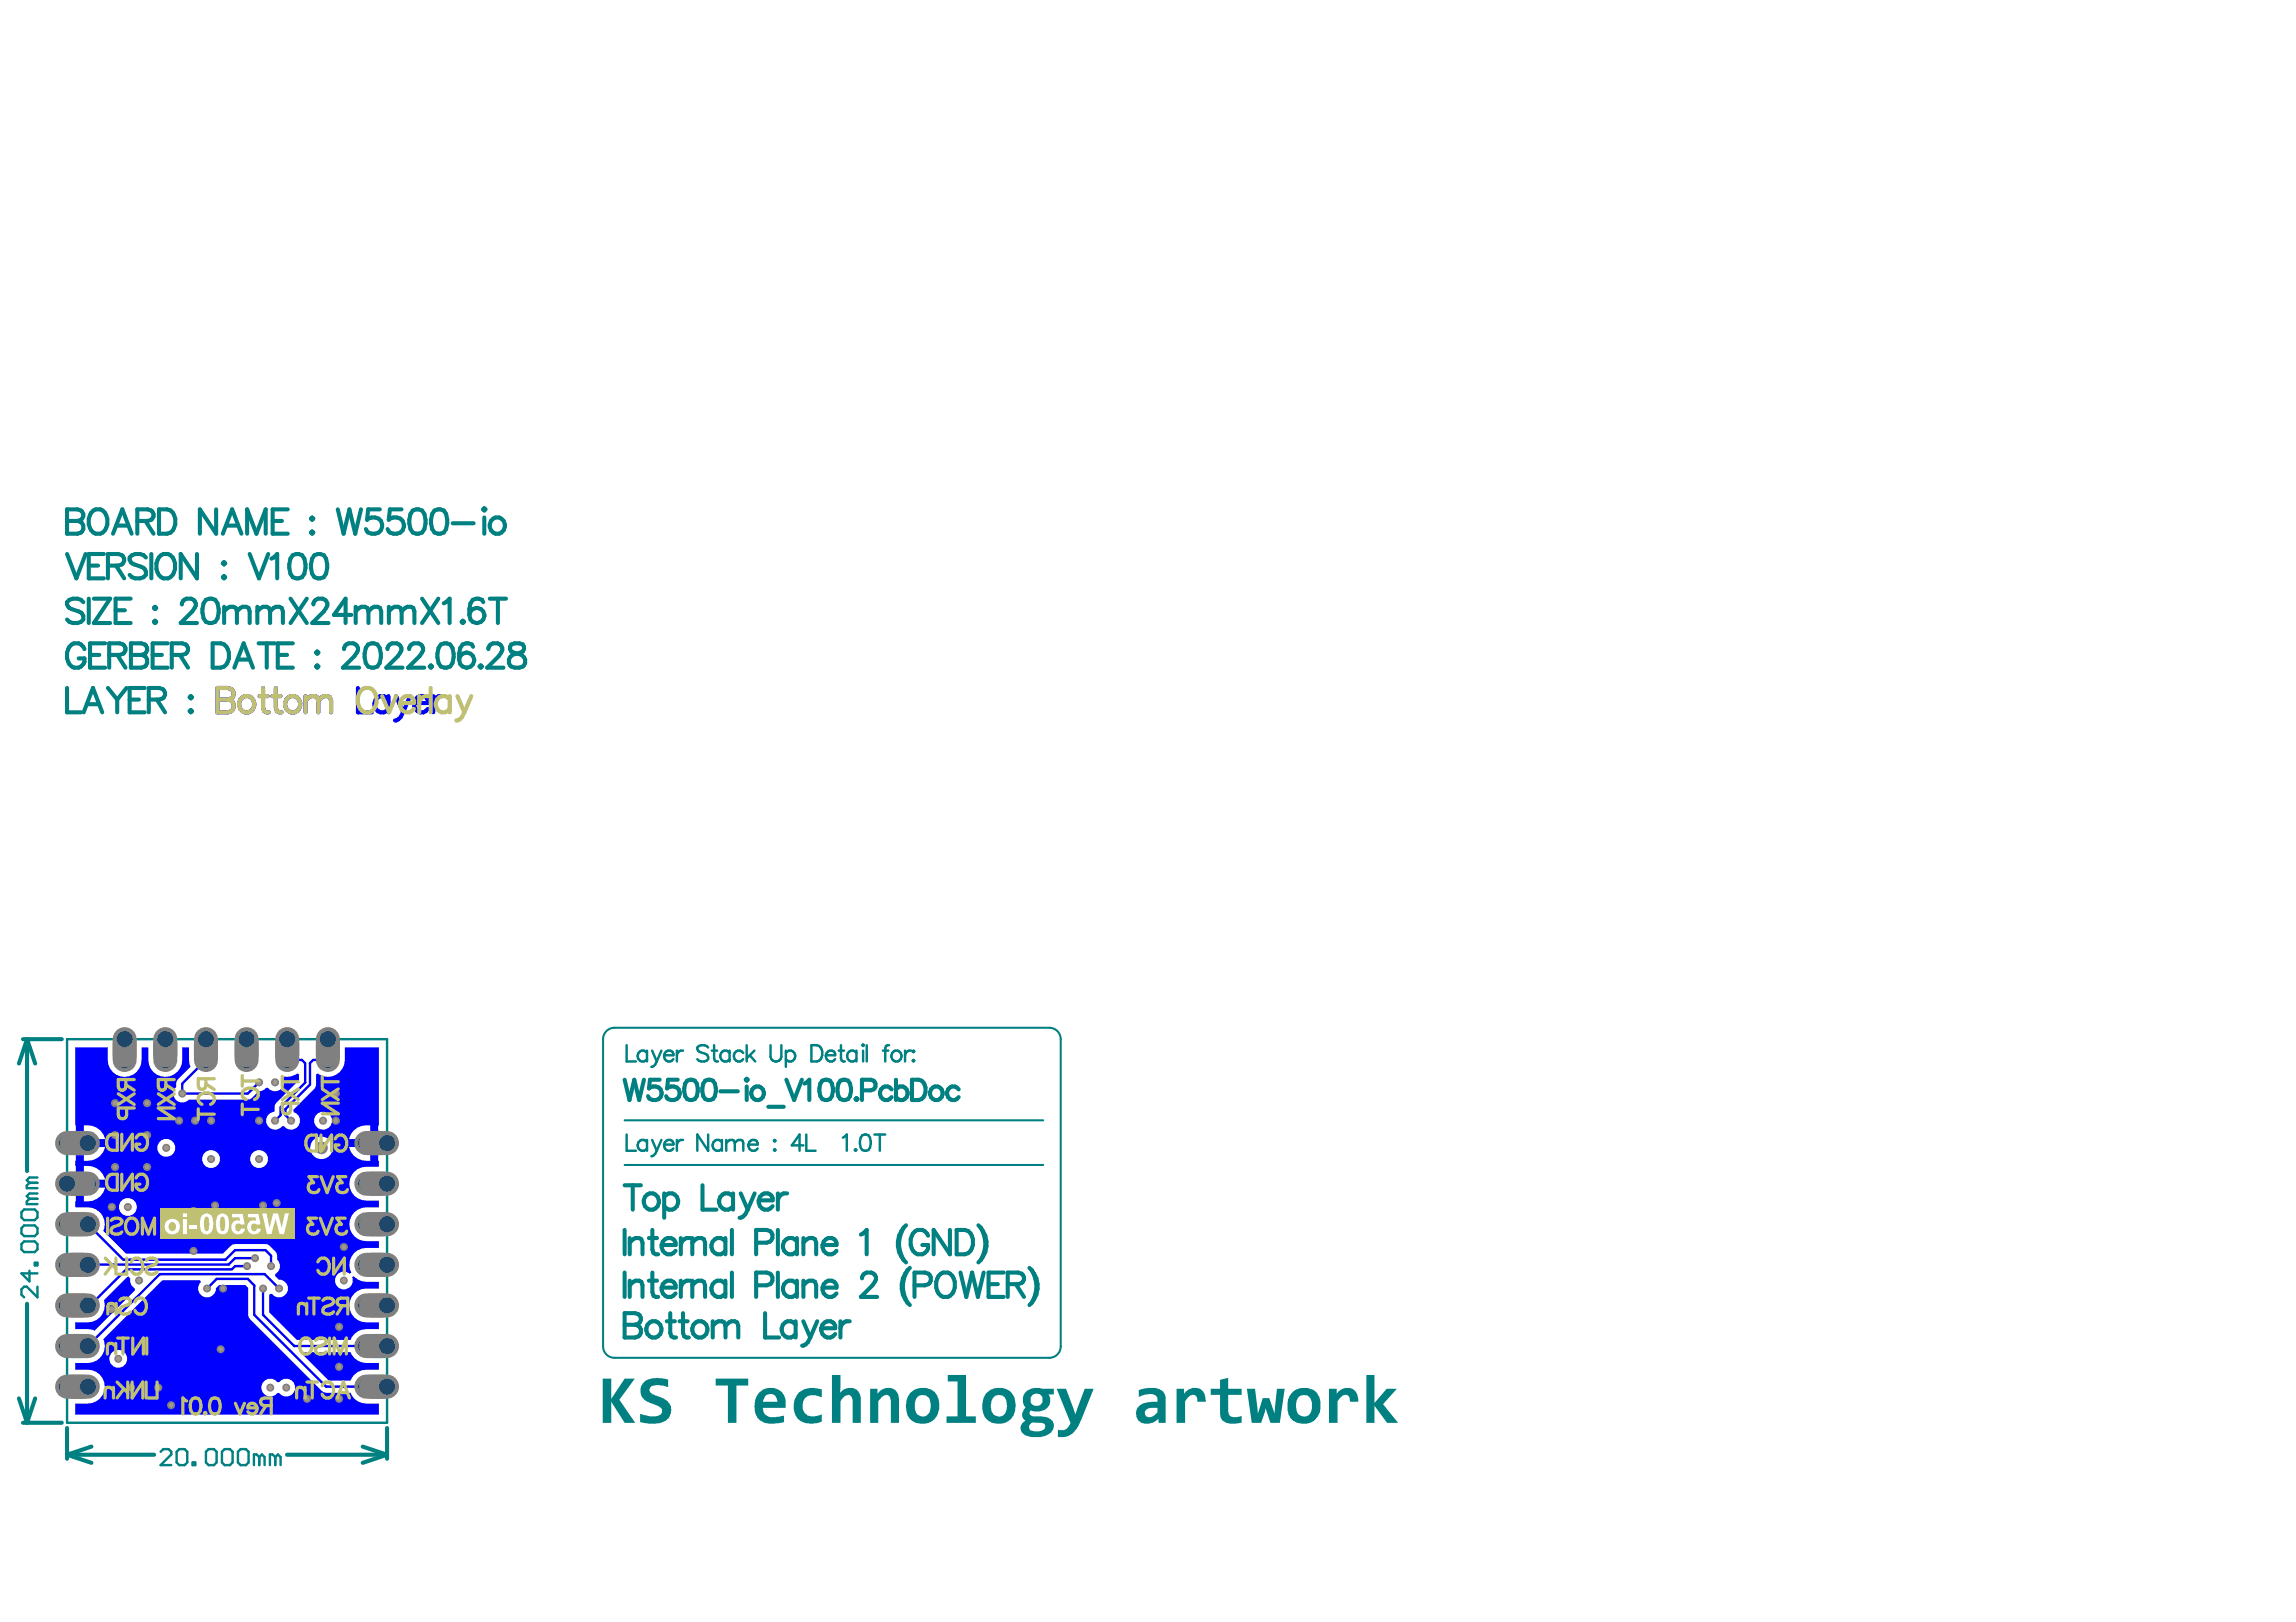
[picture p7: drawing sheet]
<svg xmlns="http://www.w3.org/2000/svg" width="297mm" height="210mm" viewBox="0 0 297 210" stroke-linecap="round" stroke-linejoin="round" font-family="sans-serif">
<path d="M8.7 134.5h41.4v49.6h-41.4z" fill="none" stroke="#008080" stroke-width=".31"/>
<path d="M78 134.5v39.7M79.5 133h56.3M137.2 134.5v39.7M80.8 145h54.2M80.8 150.8h54.2M79.5 175.7h56.3" fill="none" stroke="#008080" stroke-width=".26"/>
<g fill="none" stroke="#008080" stroke-width=".53">
<path d="M8.7 65.9h1.3l.5 .2a.73 .73 0 0 1 0 1.2l-.5 .1a.83 .83 0 0 1 .8 .8 .83 .83 0 0 1-.8 .9h-1.3zM8.7 71.7l1.2 3.1 1.2-3.1M8.7 67.4h1.3M10.8 77.9a1.39 1.39 0 0 0-2.1 0 .8 .8 0 0 0 .6 .9l.9 .3a.77 .77 0 0 1 .6 .6 .77 .77 0 0 1-.3 .8 1.45 1.45 0 0 1-1.8-.3M11.5 77.5v3.1M11.5 73.2h1.2M11.8 66.4a1.09 1.09 0 0 1 1.1-.5 1.09 1.09 0 0 1 .8 .8 1.78 1.78 0 0 1-.7 2.4 1.24 1.24 0 0 1-1.5-1.2v-.8zM12.1 77.5h2.1l-2.1 3.1h2.1M13.4 71.7h-1.9v3.1h1.9M14 73.2h1.3l.5-.2a.73 .73 0 0 0 0-1.2l-.5-.1h-1.3v3.1M14.6 69.1l1.2-3.2 1.2 3.2M15 79h1.2"/>
<path d="M15 73.2l1.1 1.6M15.1 68h1.5M16.9 77.5h-1.9v3.1h1.9M17.8 67.4h1.3l.5-.1a.73 .73 0 0 0 0-1.2l-.5-.2h-1.3v3.2M18.8 67.4l1.1 1.7M18.9 72.1a1.39 1.39 0 0 0-2.1 0 .8 .8 0 0 0 .6 .9l.9 .3a.77 .77 0 0 1 .5 .6 .77 .77 0 0 1-.2 .8 1.45 1.45 0 0 1-1.8-.3M19.6 71.7v3.1M19.9 78.7l.2-.2 .1 .2-.1 .1zM20.5 72.1a1.09 1.09 0 0 1 1.1-.4 1.09 1.09 0 0 1 .9 .7 1.78 1.78 0 0 1-.8 2.4 1.24 1.24 0 0 1-1.5-1.2v-.7zM20.6 65.9h1a1.5 1.5 0 0 1 1.1 2 1.32 1.32 0 0 1-1.1 1.2h-1zM23.5 78.2a.78 .78 0 0 1 .6-.7h.6a.77 .77 0 0 1 .5 1.2l-.3 .4-1.5 1.5h2.1M25.5 71.7v3.1l-2.1-3.1v3.1"/>
<path d="M26.6 77.6a1.02 1.02 0 0 1 1.5 .5 2.6 2.6 0 0 1-.3 2.4 1.02 1.02 0 0 1-1.5-.5 2.6 2.6 0 0 1 .3-2.4zM28 65.9v3.2l-2.1-3.2v3.2M28.8 72.9l.2-.2 .1 .2-.1 .1zM28.8 74.7l.2-.2 .1 .2-.1 .1zM28.8 69.1l1.2-3.2 1.2 3.2M29 78.5v2.1M29 79.1l.4-.4 .3-.2h.5l.3 .2 .1 .4M29.3 68h1.5M30.6 79.1l.5-.4 .3-.2h.5l.3 .2 .1 .4v1.5M30.6 79.1v1.5M32 69.1v-3.2l1.2 3.2 1.2-3.2v3.2M32.3 71.7l1.2 3.1 1.2-3.1"/>
<path d="M33.3 79.1l.4-.4 .3-.2h.5l.3 .2 .1 .4M33.3 78.5v2.1M34.9 79.1l.5-.4 .3-.2h.4l.3 .2 .2 .4v1.5M34.9 79.1v1.5M35.1 72.3l.3-.2 .5-.4v3.1M35.3 67.4h1.2M37.2 65.9h-1.9v3.2h1.9M37.6 77.5l2.1 3.1M37.9 71.8a1.02 1.02 0 0 1 1.5 .5 2.6 2.6 0 0 1-.3 2.4 1.02 1.02 0 0 1-1.5-.5 2.6 2.6 0 0 1 .3-2.4zM39.7 77.5l-2.1 3.1M40.2 67.1l.2-.1 .1 .1-.1 .2zM40.2 68.9l.2-.1 .1 .1-.1 .2z"/>
<path d="M40.5 78.2a.78 .78 0 0 1 .6-.7h.6a.77 .77 0 0 1 .5 1.2l-.3 .4-1.5 1.5h2.1M40.7 71.8a1.02 1.02 0 0 1 1.5 .5 2.6 2.6 0 0 1-.3 2.4 1.02 1.02 0 0 1-1.5-.5 2.6 2.6 0 0 1 .3-2.4zM43.7 65.9l.8 3.2 .7-3.2 .8 3.2 .7-3.2M45.5 79.6h-2.3l1.5-2.1v3.1M46 79.1l.5-.4 .3-.2h.4l.3 .2 .2 .4M46 78.5v2.1M47.7 79.1l.4-.4 .3-.2h.5l.3 .2 .1 .4v1.5M47.7 79.1v1.5M49.1 65.9h-1.5l-.1 1.4a1.12 1.12 0 0 1 1.6 0 1.12 1.12 0 0 1-.1 1.6 1.15 1.15 0 0 1-1.7-.4M50.3 79.1l.5-.4 .3-.2h.4l.3 .2 .2 .4M50.3 78.5v2.1M51.9 65.9h-1.5l-.1 1.4a1.12 1.12 0 0 1 1.7 0 1.12 1.12 0 0 1-.2 1.6 1.15 1.15 0 0 1-1.7-.4"/>
<path d="M52 79.1l.4-.4 .3-.2h.5l.3 .2 .1 .4v1.5M52 79.1v1.5M53.4 66.1a1.02 1.02 0 0 1 1.5 .4 2.6 2.6 0 0 1-.3 2.4 1.02 1.02 0 0 1-1.5-.4 2.6 2.6 0 0 1 .3-2.4zM54.6 77.5l2.1 3.1M56.2 66.1a1.02 1.02 0 0 1 1.5 .4 2.6 2.6 0 0 1-.3 2.4 1.02 1.02 0 0 1-1.5-.4 2.6 2.6 0 0 1 .3-2.4zM56.7 77.5l-2.1 3.1M57.4 78.1l.3-.2 .5-.4v3.1M58.6 67.7h2.7M62.5 65.9l.2-.1 .1 .1-.1 .2zM62.5 77.9l-.1-.3a1.02 1.02 0 0 0-1.5 .5l-.2 .7v.8M62.7 67v2.1M63.4 77.5h2.1"/>
<path d="M63.8 67.1a1.05 1.05 0 0 1 1.5 .6 1.05 1.05 0 0 1-.7 1.4 1.07 1.07 0 0 1-1.2-.7 1.07 1.07 0 0 1 .4-1.3zM64.4 77.5v3.1M8.7 89v3.2h1.8M10.8 92.2l1.2-3.2 1.2 3.2M10.9 84a1.09 1.09 0 0 0-1-.8 1.09 1.09 0 0 0-1.1 .8 1.78 1.78 0 0 0 .8 2.4 1.07 1.07 0 0 0 1.3-1.2h-.7M11.3 91.1h1.5M11.6 84.8h1.3M13.6 83.3h-2v3.1h2M14 89l1.2 1.5M14.1 84.8h1.4l.4-.2a.73 .73 0 0 0 0-1.2l-.4-.1h-1.4v3.1M15.2 90.5v1.7M15.2 84.8l1 1.6"/>
<path d="M16.4 89l-1.2 1.5M16.8 90.5h1.2M16.9 83.3h1.4l.4 .1a.73 .73 0 0 1 0 1.2l-.4 .2a.83 .83 0 0 1 .8 .8 .83 .83 0 0 1-.8 .8h-1.4zM16.9 84.8h1.4M18.7 89h-1.9v3.2h1.9M19.2 90.5h1.4l.5-.1a.73 .73 0 0 0 0-1.2l-.5-.2h-1.4v3.2M19.7 84.8h1.2M19.9 80.5l.2-.2 .1 .2-.1 .1zM20.3 90.5l1.1 1.7M21.7 83.3h-2v3.1h2M22.2 84.8h1.4l.4-.2a.73 .73 0 0 0 0-1.2l-.4-.1h-1.4v3.1M23.3 84.8l1 1.6"/>
<path d="M24.5 90.2l.2-.1 .1 .1-.1 .2zM24.5 92l.2-.1 .1 .1-.1 .2zM27.5 83.3h1.1a1.5 1.5 0 0 1 1 1.9 1.32 1.32 0 0 1-1 1.2h-1.1zM30.3 86.4l1.2-3.1 1.2 3.1M30.8 85.4h1.5M33.5 83.3h2.1M34.5 83.3v3.1M35.9 84.8h1.2M37.9 83.3h-2v3.1h2M40.9 84.5l.1-.2 .2 .2-.2 .1zM40.9 86.3l.1-.2 .2 .2-.2 .1zM44.5 84a.78 .78 0 0 1 .6-.7h.6a.77 .77 0 0 1 .5 1.2l-.3 .4-1.5 1.5h2.1"/>
<path d="M47.6 83.4a1.02 1.02 0 0 1 1.5 .5 2.6 2.6 0 0 1-.3 2.4 1.02 1.02 0 0 1-1.5-.5 2.6 2.6 0 0 1 .3-2.4zM50.1 84a.78 .78 0 0 1 .6-.7h.6a.77 .77 0 0 1 .5 1.2l-.3 .4-1.5 1.5h2.1M52.9 84a.78 .78 0 0 1 .6-.7h.6a.77 .77 0 0 1 .5 1.2l-.3 .4-1.5 1.5h2.1M55.6 86.3l.1-.2 .2 .2-.2 .1zM57 83.4a1.02 1.02 0 0 1 1.5 .5 2.61 2.61 0 0 1-.3 2.4 1.02 1.02 0 0 1-1.5-.5 2.6 2.6 0 0 1 .3-2.4zM59.7 80.5l.2-.2 .1 .2-.1 .1zM61.2 83.7l-.2-.3a1.02 1.02 0 0 0-1.5 .5l-.1 .7v.8M62 86.3l.2-.2 .1 .2-.1 .1zM63.2 84a.78 .78 0 0 1 .6-.7h.6a.77 .77 0 0 1 .4 1.2l-.3 .4-1.5 1.5h2.1M66.1 83.4a.64 .64 0 0 0 .3 1.1l.6 .1a.91 .91 0 0 1 1 .8 .91 .91 0 0 1-.8 1h-.6a.87 .87 0 0 1-.8-.7 .87 .87 0 0 1 .5-.9l1-.3a.64 .64 0 0 0 .3-1.1l-.4-.1h-.6zM3 134.5h5M3.5 134.5l1.1 3.1"/>
<path d="M3.5 134.5l-1.1 3.1M3.5 134.5v17M80.8 139.7l.6 2.7 .7-2.7 .6 2.7 .6-2.7M85.3 139.7h-1.2l-.1 1.2a.94 .94 0 0 1 1.3-.1 .94 .94 0 0 1 0 1.4 .94 .94 0 0 1-1.3-.1l-.2-.2M87.7 139.7h-1.3l-.1 1.2a.94 .94 0 0 1 1.4-.1 .94 .94 0 0 1 0 1.4 .94 .94 0 0 1-1.4-.1l-.1-.2M88.9 139.9a.85 .85 0 0 1 1.2 .3 2.17 2.17 0 0 1-.2 2 .85 .85 0 0 1-1.3-.3 2.17 2.17 0 0 1 .3-2zM91.2 139.9a.85 .85 0 0 1 1.3 .3 2.17 2.17 0 0 1-.3 2 .85 .85 0 0 1-1.2-.3 2.17 2.17 0 0 1 .2-2zM96.5 139.7l.1-.1 .1 .1-.1 .2zM101.7 139.7l1 2.7 1-2.7M106.4 139.9a.85 .85 0 0 1 1.2 .3 2.17 2.17 0 0 1-.2 2 .85 .85 0 0 1-1.3-.3 2.17 2.17 0 0 1 .3-2zM108.7 139.9a.85 .85 0 0 1 1.3 .3 2.17 2.17 0 0 1-.3 2 .85 .85 0 0 1-1.2-.3 2.17 2.17 0 0 1 .2-2zM115.9 139.7v2.7"/>
<path d="M118 139.7h.9a1.43 1.43 0 0 1 .6 2.3l-.3 .2-.3 .2h-.9zM93.2 141.2h2.3M96.6 140.6v1.8M97.6 140.7a.85 .85 0 0 1 1.2 .8 .85 .85 0 0 1-1.2 .7 .93 .93 0 0 1 0-1.5zM99.4 143.2h2M104.1 140.2l.6-.5v2.7M110.7 142.2l.1-.1 .1 .1-.1 .2zM111.5 141.1h1.1a.69 .69 0 0 0 .7-.7 .69 .69 0 0 0-.7-.7h-1.1v2.7M115.4 141a.87 .87 0 0 0-1.6 .2 .87 .87 0 0 0 1.1 1.2l.5-.4M115.9 141a.87 .87 0 0 1 1.5 .2 .87 .87 0 0 1-1 1.2l-.5-.4M120.7 140.7a.85 .85 0 0 1 1.3 .8 .85 .85 0 0 1-1.3 .7 .93 .93 0 0 1 0-1.5zM124 141a.87 .87 0 0 0-1.5 .2 .87 .87 0 0 0 1 1.2l.5-.4"/>
<path d="M3.5 168.7v15.4M2.4 181l1.1 3.1M3 184.1h5M4.6 181l-1.1 3.1M8.7 188.3l3.1 1M8.7 188.3h11.2M8.7 184.8v4M11.8 187.2l-3.1 1.1M37.1 188.3h13M46.9 187.2l3.2 1.1M50.1 188.3l-3.2 1M50.1 184.8v4"/>
<circle cx="61.7" cy="79.6" r=".98"/>
<circle cx="60.4" cy="85.4" r=".98"/>
</g>
<g fill="none" stroke="#008080" stroke-width=".32">
<path d="M81.1 135.3v2.1h1.2M83.7 136.3a.67 .67 0 0 0-1-.1 .67 .67 0 0 0 0 1 .67 .67 0 0 0 1-.1M83.7 136v1.4M84.4 136l.6 1.4M85 137.4a.81 .81 0 0 1-.7 .7M85.6 136l-.6 1.4M85.9 136.6a.66 .66 0 0 0 .4 .7 .66 .66 0 0 0 .8-.2M86 136.3a.58 .58 0 0 1 .7-.3 .58 .58 0 0 1 .4 .6h-1.2zM87.6 136v1.4M88.4 136a.68 .68 0 0 0-.8 .6M91.6 135.6a.92 .92 0 0 0-1.4 0 .54 .54 0 0 0 .4 .6l.6 .2a.51 .51 0 0 1 .4 .4 .51 .51 0 0 1-.2 .5 .97 .97 0 0 1-1.2-.2M92.1 136h.7"/>
<path d="M92.4 135.3v1.7l.1 .3 .4 .1M94.4 136.3a.67 .67 0 0 0-1-.1 .67 .67 0 0 0 0 1 .67 .67 0 0 0 1-.1M94.4 136v1.4M96.2 136.3a.67 .67 0 0 0-1-.1 .67 .67 0 0 0 0 1 .67 .67 0 0 0 1-.1M96.6 135.3v2.1M97 136.6l.7 .8M97.6 136l-1 1M99.7 135.3v1.5a.71 .71 0 0 0 .7 .6 .71 .71 0 0 0 .7-.6v-1.5M101.7 136.3a.67 .67 0 0 1 1-.1 .67 .67 0 0 1 0 1 .67 .67 0 0 1-1-.1M101.7 136v2.1M105 135.3h.7a1.12 1.12 0 0 1 .7 1 1.12 1.12 0 0 1-.7 1.1h-.7zM106.8 136.6a.66 .66 0 0 0 .4 .7 .66 .66 0 0 0 .8-.2"/>
<path d="M106.9 136.3a.58 .58 0 0 1 .7-.3 .58 .58 0 0 1 .4 .6h-1.2zM108.5 136h.7M108.8 135.3v1.7l.1 .3 .4 .1M110.8 136.3a.67 .67 0 0 0-1-.1 .67 .67 0 0 0 0 1 .67 .67 0 0 0 1-.1M110.8 136v1.4M111.6 135.3l.1-.1 .1 .1-.1 .1zM111.7 136v1.4M112.1 135.3v2.1M114.2 136h.7M115 135.3l-.4 .1-.1 .3v1.7M115.4 136.3a.67 .67 0 0 1 1-.1 .67 .67 0 0 1 0 1 .67 .67 0 0 1-1-.1l-.1-.3zM117.1 136v1.4"/>
<path d="M117.9 136a.68 .68 0 0 0-.8 .6M118.1 136.1l.1-.1 .1 .1-.1 .1zM118.2 137.2l.1 .1-.1 .1-.1-.1zM81.1 146.8v2.1h1.2M83.7 147.5v1.4M83.7 147.8a.67 .67 0 0 0-1-.1 .67 .67 0 0 0 0 1 .67 .67 0 0 0 1-.1M84.4 147.5l.6 1.4M85 148.9a.81 .81 0 0 1-.7 .7M85.6 147.5l-.6 1.4M85.9 148.1a.66 .66 0 0 0 .4 .8 .66 .66 0 0 0 .8-.3M86 147.8a.58 .58 0 0 1 .7-.3 .58 .58 0 0 1 .4 .6h-1.2zM87.6 147.5v1.4"/>
<path d="M88.4 147.5a.68 .68 0 0 0-.8 .6M91.6 146.8v2.1l-1.4-2.1v2.1M93.4 147.8a.67 .67 0 0 0-1-.1 .67 .67 0 0 0 0 1 .67 .67 0 0 0 1-.1M93.4 147.5v1.4M94 147.9l.5-.4 .5 .1 .1 .3M94 147.5v1.4M95.1 147.9l.5-.4 .5 .1 .1 .3v1M95.1 147.9v1M96.8 148.1a.66 .66 0 0 0 .4 .8 .66 .66 0 0 0 .8-.3M97.1 147.6a.56 .56 0 0 1 .6 0 .56 .56 0 0 1 .3 .5h-1.2l.1-.3zM100.1 147.6l.1-.1 .1 .1-.1 .1zM100.2 148.7l.1 .1-.1 .1-.1-.1z"/>
<path d="M103.9 148.2h-1.5l1-1.4v2.1M104.3 146.8v2.1h1.2M109 147.2l.5-.4v2.1M110.7 148.7l.1 .1-.1 .1-.1-.1zM111.6 146.9a.68 .68 0 0 1 1 .3 1.74 1.74 0 0 1-.2 1.6 .68 .68 0 0 1-1-.3 1.74 1.74 0 0 1 .2-1.6zM113.1 146.8h1.4M113.8 146.8v2.1"/>
</g>
<g fill="#008080">
<path d="M78 178.4h1.1v2.6l1.7-2.6h1.3l-2 2.7 2.1 3h-1.4l-1.7-2.7v2.7h-1.1z"/>
<path d="M83.2 179a3.1 3.1 0 0 1 2.7-.6l.5 .1v1l-.6-.2-.9-.1a.79 .79 0 0 0-.9 .7 1.18 1.18 0 0 0 1.1 .8 2.16 2.16 0 0 1 1.4 .8 1.63 1.63 0 0 1-1.1 2.6 5.3 5.3 0 0 1-2.6-.1v-1l1.4 .3a1.43 1.43 0 0 0 1.5-.5 .74 .74 0 0 0-.6-.9l-.5-.2a2.23 2.23 0 0 1-1.7-1.2 1.56 1.56 0 0 1 .3-1.5z"/>
<path d="M92.6 178.4h4.2v.9h-1.5v4.8h-1.1v-4.8h-1.6z"/>
<path d="M103.3 180.2a3 3 0 0 1 2.8-.4h.2v1h-.1a1.91 1.91 0 0 0-2 .1 1.58 1.58 0 0 0 .3 2.3 2.33 2.33 0 0 0 1.8-.2v1l-.3 .1a2.86 2.86 0 0 1-2.8-.5 2.74 2.74 0 0 1 .1-3.4z"/>
<path d="M107.6 177.9h1.1v2.4a1.55 1.55 0 0 1 2.4-.2l.3 .7v3.3h-1.1v-2.9a.62 .62 0 0 0-.4-.7 .62 .62 0 0 0-.7 .3l-.5 .5v2.8h-1.1z"/>
<path d="M112.6 179.7h.9v.7a1.56 1.56 0 0 1 2.5-.3l.2 .3 .1 .5v3.2h-1v-2.9a.65 .65 0 0 0-.5-.7 .65 .65 0 0 0-.8 .3l-.4 .5v2.8h-1z"/>
<path d="M122.6 177.9h2.4v5.4h1.2v.8h-3.7v-.8h1.4v-4.5h-1.3z"/>
<path d="M136.7 179.7h1.2l1.2 3.3 1.2-3.3h1.2l-1.6 4a3.5 3.5 0 0 1-1.9 2.2h-1.1v-.9h.1a.97 .97 0 0 0 1.3-.6l.2-.3z"/>
<path d="M152.2 179.7h1v.7a1.51 1.51 0 0 1 2.5-.3l.2 .7 .1 .6h-1.1a.66 .66 0 0 0-.6-.9l-.2 .1-.4 .2-.4 .5v2.8h-1.1z"/>
<path d="M156.6 179.7h1.2v-1.1l1.1-.3v1.4h1.7v.8h-1.7v2.1a.76 .76 0 0 0 .9 .8l.8-.2v.9h-.1a2.68 2.68 0 0 1-2.3-.3l-.3-.4-.1-.3v-2.6h-1.2z"/>
<path d="M161.3 179.7h1.1l.3 3.2 .7-2h.8l.7 2 .3-3.2h1l-.6 4.4h-1.2l-.7-1.9-.5 1.9h-1.3z"/>
<path d="M171.9 179.7h1l.1 .7a1.51 1.51 0 0 1 2.5-.3l.2 .6v.7h-1l-.1-.2a.6 .6 0 0 0-.3-.6 .6 .6 0 0 0-.7 .1l-.6 .6v2.8h-1.1z"/>
<path d="M176.8 177.9h1v3.7l1.6-1.9h1.3l-1.8 2 2 2.4h-1.4l-1.7-2.2v2.2h-1z"/>
<path d="M99 180.7l-.3 .7h1.9a.92 .92 0 0 0-.6-1 .92 .92 0 0 0-1 .3zM98.2 180.2a2.05 2.05 0 0 1 3.3 .6l.1 .3v1.1h-2.9v.1a1.01 1.01 0 0 0 .8 1 3.9 3.9 0 0 0 1.9-.1v.8l-1 .2a2.49 2.49 0 0 1-2.2-.5 2.81 2.81 0 0 1 0-3.5z"/>
<path d="M118.6 180.9v.1a2.09 2.09 0 0 0 .1 2.1 1.05 1.05 0 0 0 1.1 .1 1.05 1.05 0 0 0 .6-1v-.1a1.31 1.31 0 0 0-.8-1.5l-.2-.1-.5 .1zM117.7 180.4a2.33 2.33 0 0 1 3.3-.1 2.83 2.83 0 0 1-.2 3.4 2.5 2.5 0 0 1-2.8 .2 2.7 2.7 0 0 1-.4-3.4z"/>
<path d="M128.4 181l-.1 .1a1.88 1.88 0 0 0 .3 2 1.01 1.01 0 0 0 1.2 .1 1.01 1.01 0 0 0 .4-1.1l.1-.2a1.36 1.36 0 0 0-.7-1.3 1.02 1.02 0 0 0-1.2 .4zM127.6 180.4a2.17 2.17 0 0 1 2.5-.7 2.17 2.17 0 0 1 1.3 2.2 2.19 2.19 0 0 1-1.6 2.3 2.19 2.19 0 0 1-2.5-1.1 3.1 3.1 0 0 1 .3-2.7z"/>
<path d="M133.3 181.2a.81 .81 0 0 0 1.6 0 .81 .81 0 0 0-1.6 0zM132.6 180.2a1.97 1.97 0 0 1 2.2-.5h1.5v.8h-.6a1.37 1.37 0 0 1-1.1 2.1l-.8 .1-.4-.1a.23 .23 0 0 0-.2 0 .23 .23 0 0 0 0 .3l.1 .2 .3 .2h1.2a1.55 1.55 0 0 1 1.5 1 1.62 1.62 0 0 1-1.5 1.6 3 3 0 0 1-2.5-.5 1.01 1.01 0 0 1 .3-1.5l.1-.1a.89 .89 0 0 1-.3-1.3l.3-.4a1.55 1.55 0 0 1-.1-1.9zM133.2 184.4a.61 .61 0 0 0 .6 .8 1.17 1.17 0 0 0 1.4-.4 .47 .47 0 0 0-.1-.5 .47 .47 0 0 0-.5-.2h-1z"/>
<path d="M148.2 182.5a.57 .57 0 0 0 .1 .7 .57 .57 0 0 0 .7 .1l.3-.1 .4-.4v-.6h-.9zM147.3 179.9l.4-.1a3.8 3.8 0 0 1 2.1-.1 1.21 1.21 0 0 1 1 1.4v3h-.9v-.5a1.76 1.76 0 0 1-2.7 .2 1.44 1.44 0 0 1-.1-1.5 1.44 1.44 0 0 1 1.3-.8l1.3-.1v-.3a.98 .98 0 0 0-1.4-.6l-1 .3z"/>
<path d="M167.9 180.9v.1a2 2 0 0 0 .1 2.1 1.03 1.03 0 0 0 1.2 .1 1.03 1.03 0 0 0 .5-1 1.57 1.57 0 0 0-.7-1.6 1.06 1.06 0 0 0-1.1 .3zM167 180.4a2.29 2.29 0 0 1 3.5 0 3.1 3.1 0 0 1 0 2.9 2.27 2.27 0 0 1-3.6 .1 3.2 3.2 0 0 1 0-2.9z"/>
</g>
<g fill="none" stroke="#008080" stroke-width=".53">
<path d="M80.8 153.4h2.1M80.8 159.2v3.1M81.9 153.4v3.1M83.7 154.6a1.05 1.05 0 0 1 1.5 .5 1.05 1.05 0 0 1-.7 1.4 1.07 1.07 0 0 1-1.2-.6 1.07 1.07 0 0 1 .4-1.3zM84.4 159.2v2.5l.1 .5 .3 .1h.3M85.9 154.9a1.03 1.03 0 0 1 1.6-.1 1.03 1.03 0 0 1-.2 1.6 .93 .93 0 0 1-1.4-.3M85.9 154.4v3.2M90.9 153.4v3.1h1.8M94.7 159.2v3.1M94.8 154.9a1.03 1.03 0 0 0-1.6-.1 1.03 1.03 0 0 0 .3 1.6 .93 .93 0 0 0 1.3-.3M94.8 154.4v2.1M95.8 154.4l.9 2.1"/>
<path d="M96.7 156.5a1.21 1.21 0 0 1-1 1.1M97.6 154.4l-.9 2.1M98.2 155.3a.99 .99 0 0 0 .5 1.2 .99 .99 0 0 0 1.3-.4M98.3 154.9a.87 .87 0 0 1 1-.5 .87 .87 0 0 1 .7 .9h-1.8zM100.6 154.4v2.1M100.6 159.2v3.1M101.8 154.4a1.01 1.01 0 0 0-1.2 .9M111.4 159.8l.3-.2 .4-.4v3.1M116.9 158.9a3.3 3.3 0 0 0 0 4.2M116.9 158.9a3.9 3.9 0 0 0 0 4.2M117.2 158.6l-.3 .3M120.1 159.9a1.09 1.09 0 0 0-1.1-.8 1.09 1.09 0 0 0-1 .8 1.78 1.78 0 0 0 .7 2.4 1.07 1.07 0 0 0 1.4-1.2h-.8"/>
<path d="M122.9 159.2v3.1l-2.1-3.1v3.1M123.8 159.2h1a1.5 1.5 0 0 1 1.1 1.9 1.32 1.32 0 0 1-1.1 1.2h-1zM126.6 158.6l.3 .3M126.9 158.9a3.3 3.3 0 0 1 0 4.2M126.9 158.9a3.9 3.9 0 0 1 0 4.2M80.8 164.7v3.1M80.8 169.9h1.4l.4 .2a.73 .73 0 0 1 0 1.2l-.4 .1a.83 .83 0 0 1 .7 .9 .83 .83 0 0 1-.7 .8h-1.4zM80.8 171.4h1.4M81.5 160.8l.4-.4 .3-.2h.5l.3 .2 .1 .4v1.5M81.5 160.2v2.1M81.5 165.7v2.1M81.5 166.3l.4-.4 .3-.2h.5l.3 .2 .1 .4v1.5"/>
<path d="M83.9 165.7h1.1M83.9 160.2h1.1M84.1 171.1a1.05 1.05 0 0 1 1.5 .6 1.05 1.05 0 0 1-.8 1.4 1.07 1.07 0 0 1-1.1-.7 1.07 1.07 0 0 1 .4-1.3zM84.4 164.7v2.5l.1 .5 .3 .1h.3M85.6 166.6a.99 .99 0 0 0 .6 1.2 .99 .99 0 0 0 1.2-.4M85.6 161.1a.99 .99 0 0 0 .6 1.1 .99 .99 0 0 0 1.2-.3M86.1 165.9a.83 .83 0 0 1 .9-.1 .83 .83 0 0 1 .4 .8h-1.8l.2-.4zM86.1 160.4a.83 .83 0 0 1 .9-.1 .83 .83 0 0 1 .4 .8h-1.8l.2-.4zM86.3 171h1M86.7 169.9v2.6l.2 .4 .3 .2h.3M87.9 171h1.1M88.1 160.2v2.1"/>
<path d="M88.1 165.7v2.1M88.4 169.9v2.6l.1 .4 .3 .2h.3M89.3 165.7a1.01 1.01 0 0 0-1.2 .9M89.3 160.2a1.01 1.01 0 0 0-1.2 .9M89.6 160.2v2.1M89.6 165.7v2.1M89.6 166.3l.4-.4 .3-.2h.5l.3 .2 .1 .4v1.5M89.6 160.8l.4-.4 .3-.2h.5l.3 .2 .1 .4v1.5M90 171.1a1.05 1.05 0 0 1 1.5 .6 1.05 1.05 0 0 1-.7 1.4 1.07 1.07 0 0 1-1.2-.7 1.07 1.07 0 0 1 .4-1.3zM92.2 171.6l.5-.5 .3-.1h.4l.3 .1 .2 .5M92.2 171v2.1M93.8 160.2v2.1"/>
<path d="M93.8 165.7v2.1M93.8 166.2a1.03 1.03 0 0 0-1.6-.1 1.03 1.03 0 0 0 .3 1.6 .93 .93 0 0 0 1.3-.3M93.8 160.7a1.03 1.03 0 0 0-1.6-.1 1.03 1.03 0 0 0 .3 1.6 .93 .93 0 0 0 1.3-.3M93.9 171.6l.4-.5 .3-.1h.5l.3 .1 .1 .5v1.5M93.9 171.6v1.5M94.7 164.7v3.1M97.8 166.3h1.4a.83 .83 0 0 0 .8-.8 .83 .83 0 0 0-.8-.8h-1.4v3.1M97.8 160.8h1.4a.83 .83 0 0 0 .8-.8 .83 .83 0 0 0-.8-.8h-1.4v3.1M99 169.9v3.2h1.8M100.6 164.7v3.1M102.9 171.4a1.03 1.03 0 0 0-1.6-.1 1.03 1.03 0 0 0 .3 1.6 .93 .93 0 0 0 1.3-.3M102.9 171v2.1"/>
<path d="M103.1 166.2a1.03 1.03 0 0 0-1.6-.1 1.03 1.03 0 0 0 .2 1.6 .93 .93 0 0 0 1.4-.3M103.1 160.2v2.1M103.1 165.7v2.1M103.1 160.7a1.03 1.03 0 0 0-1.6-.1 1.03 1.03 0 0 0 .2 1.6 .93 .93 0 0 0 1.4-.3M103.9 171l.9 2.1M103.9 166.3l.5-.4 .3-.2h.4l.3 .2 .2 .4v1.5M103.9 160.2v2.1M103.9 165.7v2.1M103.9 160.8l.5-.4 .3-.2h.4l.3 .2 .2 .4v1.5M104.8 173.1a1.21 1.21 0 0 1-1 1M105.7 171l-.9 2.1M106.3 171.9a.99 .99 0 0 0 .5 1.1 .99 .99 0 0 0 1.3-.4"/>
<path d="M106.4 166.6a.99 .99 0 0 0 .6 1.2 .99 .99 0 0 0 1.2-.4M106.4 161.1a.99 .99 0 0 0 .6 1.1 .99 .99 0 0 0 1.2-.3M106.7 171.1a.83 .83 0 0 1 .9 0 .83 .83 0 0 1 .5 .8h-1.8l.1-.5zM106.9 165.9a.83 .83 0 0 1 .9-.1 .83 .83 0 0 1 .4 .8h-1.8l.2-.4zM106.9 160.4a.83 .83 0 0 1 .9-.1 .83 .83 0 0 1 .4 .8h-1.8l.2-.4zM108.7 171v2.1M109.9 171a1.01 1.01 0 0 0-1.2 .9M111.5 165.4a.78 .78 0 0 1 .6-.7h.6a.77 .77 0 0 1 .5 1.2l-.3 .4-1.5 1.5h2.1M116.9 163.1l.3 .3M117.4 164.4a3.3 3.3 0 0 0 0 4.2M117.4 168.6l.3 .3M117.4 164.4a3.9 3.9 0 0 0 0 4.2"/>
<path d="M117.7 164.1l-.3 .3M118.3 166.3h1.4a.83 .83 0 0 0 .7-.8 .83 .83 0 0 0-.7-.8h-1.4v3.1M121.4 165.1a1.09 1.09 0 0 1 1.1-.4 1.09 1.09 0 0 1 .9 .7 1.78 1.78 0 0 1-.8 2.4 1.24 1.24 0 0 1-1.5-1.2v-.7zM124.3 164.7l.7 3.1 .8-3.1 .7 3.1 .8-3.1M126.9 163.1l-.3 .3M127.9 166.2h1.2M129.8 164.7h-1.9v3.1h1.9M130.4 166.2h1.3l.5-.2a.73 .73 0 0 0 0-1.2l-.5-.1h-1.3v3.1M131.4 166.2l1.1 1.6M133.2 164.1l.3 .3M133.5 164.4a3.3 3.3 0 0 1 0 4.2M133.5 168.6l-.3 .3"/>
<path d="M133.5 164.4a3.9 3.9 0 0 1 0 4.2"/>
</g>
<g fill="none" stroke="#008080" stroke-width=".31">
<path d="M2.8 156.9l.3-.4h1.4l.3 .4v.7l-.3 .3h-1.4l-.3-.3zM2.8 158.9l.3-.3h1.4l.3 .3v.7l-.3 .4h-1.4l-.3-.4zM3.8 155.1l-.3 .4v.3h1.3M3.8 153.1l-.3 .3v.4h1.3M3.8 155.1h1M3.8 153.1h1M4.8 154.4h-1l-.3 .4 .3 .3M4.8 152.4h-1l-.3 .3 .3 .4M2.8 161l.3-.3h1.4l.3 .3v.7l-.3 .3h-1.4l-.3-.3zM3.8 164.4v1.4l-1-1h2M4.5 163.4h.3v.4h-.3zM4.8 166.5v1.4l-1.3-1.4h-.4l-.3 .4v.6l.3 .4"/>
<path d="M20.8 187.9l.3-.4h.7l.4 .4v.3l-1.4 1.4h1.4M22.8 187.9l.4-.4h.7l.3 .4v1.4l-.3 .3h-.7l-.4-.3zM24.9 189.3h.4v.3h-.4zM26.6 187.9l.4-.4h.7l.3 .4v1.4l-.3 .3h-.7l-.4-.3zM28.7 187.9l.4-.4h.6l.4 .4v1.4l-.4 .3h-.6l-.4-.3zM30.8 187.9l.3-.4h.7l.4 .4v1.4l-.4 .3h-.7l-.3-.3zM33.5 188.6l-.3-.4h-.3v1.4M33.5 188.6v1M33.5 188.6l.4-.4 .3 .4v1M35.6 188.6l-.3-.4h-.4v1.4M35.6 188.6v1M35.6 188.6l.4-.4 .3 .4v1"/>
</g>
<path d="M79.5 133a1.47 1.47 0 0 0-1.5 1.5M135.8 133a1.47 1.47 0 0 1 1.4 1.5M78 174.2a1.47 1.47 0 0 0 1.5 1.5M137.2 174.2a1.47 1.47 0 0 1-1.4 1.5" fill="none" stroke="#008080" stroke-width=".26"/>
<g fill="#00f">
<path d="M9.7 171.1h1.7a2.18 2.18 0 0 0 2-2.8l3.1-3.1h.2l.1 .3a1.12 1.12 0 0 0 .6 1.2l.1 .3-5.3 5.2-.8-.2h-1.7z"/>
<path d="M39.2 175h6.2a2.12 2.12 0 0 0 2 1.4h1.6v.9h-1.6a2.15 2.15 0 0 0-2 1.4h-2.9l-3.4-3.5z"/>
<path d="M9.7 135.5h4.2v1.7a2.19 2.19 0 0 0 2.2 2.2 2.19 2.19 0 0 0 2.2-2.2v-1.7h.9v1.7a2.19 2.19 0 0 0 2.2 2.2 2.19 2.19 0 0 0 2.2-2.2v-1.7h.9v1.7l.2 .8-1.7 1.7-.2 .2v.8a1.15 1.15 0 0 0 0 1.6 1.15 1.15 0 0 0 1.6 0h7.7l.5-.2 .9-.9a1.5 1.5 0 0 0 1.1-.5 1.41 1.41 0 0 0 1.6 .3 1.13 1.13 0 0 0 .4-1.4l.2-.3a1.99 1.99 0 0 0 1.7-.4l.2 .1v.8l-2.9 2.9-.3 .6v.6a1.15 1.15 0 0 0-1 1.6 1.15 1.15 0 0 0 1.9 .3l.2-.1a1.41 1.41 0 0 0 1.7 .3 1.15 1.15 0 0 0 .5-1.1 1.15 1.15 0 0 0-.8-1l-.1-.3 2.9-2.9 .1-1.7 .2-.1a2.17 2.17 0 0 0 2.3 .2 2.17 2.17 0 0 0 1.2-1.9v-1.7h4.4v10.1h-.1v4.6h.1v.8h-1.6a2.19 2.19 0 0 0-2.2 2.2 2.19 2.19 0 0 0 2.2 2.2h1.6v.8h-1.6a2.19 2.19 0 0 0-2.2 2.2 2.19 2.19 0 0 0 2.2 2.2h1.6v.9h-1.6a2.18 2.18 0 0 0-1.9 3.2l-.3 .1a1.15 1.15 0 0 0-1.8 .5 1.15 1.15 0 0 0 1.1 1.6 1.15 1.15 0 0 0 1-1.6l.3-.1a2.11 2.11 0 0 0 1.6 .7h1.6v.8h-1.6a2.19 2.19 0 0 0-2.2 2.2 2.19 2.19 0 0 0 2.2 2.2h1.6v.9h-1.6a2.15 2.15 0 0 0-2 1.4h-7l-3.6-3.6v-2.2l.3-.2a1.43 1.43 0 0 0 1.6 .3 1.14 1.14 0 0 0 .5-1.3 1.14 1.14 0 0 0-1.1-.8l-.5-.5v-.3a1.12 1.12 0 0 0 .3-1.8v-.5a2.09 2.09 0 0 0-1.6-1.5l-4.2 .1-1.3 1.1h-12.5l-2.9-2.9a2.17 2.17 0 0 0-2-3.1h-1.7v-.7h.1zM40.6 145a1.2 1.2 0 0 0 2.4 0 1.2 1.2 0 0 0-2.4 0zM45.8 146.3l-.4 .5-.2 .6h2.7v-1.8a2.56 2.56 0 0 0-2.1 .7zM10.8 145.6v1.8h2.8a2.36 2.36 0 0 0-2.8-1.8zM20.3 148.5a1.2 1.2 0 0 0 2.4 0 1.2 1.2 0 0 0-2.4 0zM40.1 148.5a1.5 1.5 0 0 0 3 0 1.5 1.5 0 0 0-3 0zM45.2 148.4a2.36 2.36 0 0 0 2.7 1.8v-1.8zM10.8 148.4v1.8a2.39 2.39 0 0 0 2.8-1.8zM26.1 150a1.2 1.2 0 0 0 2.4 0 1.2 1.2 0 0 0-2.4 0zM32.3 150a1.2 1.2 0 0 0 2.4 0 1.2 1.2 0 0 0-2.4 0zM10.8 150.9v1.8h2.8a2.36 2.36 0 0 0-2.8-1.8zM10.8 153.7v1.8a2.39 2.39 0 0 0 2.8-1.8zM15.4 156.2a1.17 1.17 0 0 0 2.3 0 1.17 1.17 0 0 0-2.3 0z"/>
<path d="M9.7 176.4h1.7a2.17 2.17 0 0 0 2-3.1l7.6-7.6h4.9l.1 .2a1.14 1.14 0 0 0 .4 1.9 1.14 1.14 0 0 0 1.5-1.1l.5-.4h3.3l.4 .4v3.5l.2 .5 9.3 9.3 .6 .2h3.2a2.12 2.12 0 0 0 2 1.4h1.6v1.5h-39.3v-1.5h1.7a2.19 2.19 0 0 0 2.2-2.2 2.19 2.19 0 0 0-2.2-2.1h-1.7zM14.1 175.8a1.2 1.2 0 0 0 2.4 0 1.2 1.2 0 0 0-2.4 0zM34 178.9a1.15 1.15 0 0 0 .3 1.6 1.15 1.15 0 0 0 1.5-.2l.2-.1a1.43 1.43 0 0 0 1.7 .3 1.15 1.15 0 0 0 .2-1.7 1.15 1.15 0 0 0-1.7 0l-.2 .1a1.43 1.43 0 0 0-1.7-.3z"/>
</g>
<path d="M26.6 137.2l-3 3v1.3h8.5l1.4-1.4M37.2 137.2h1.9l.4 .4v2.5l-3.2 3.2v1l-.7 .7M42.4 137.2h-1.9l-.4 .4v2.8l-3.2 3.1v.8l.8 .7M8.7 158.4h2.7l4.6 4.6h13.2l1.2-1.2h3.9l.8 .7v1.3M26.8 166.7l1.2-1.2h4.1l.8 .8v3.9l9.3 9.2h7.9M32 163.8h-1.6l-.4 .5h-13.7l-4.6 4.6h-3M33 162.8h-2.6l-.8 .8-20.9 .1M34 166.7v3.5l4.1 4h12M36.1 166.7l-1.9-1.8h-13.5l-9.3 9.3h-2.7" fill="none" stroke="#00f" stroke-width=".31"/>
<g fill="none" stroke="#00f" stroke-width=".53">
<path d="M28.1 89h1.4l.4 .2a.73 .73 0 0 1 0 1.2l-.4 .1a.83 .83 0 0 1 .8 .9 .83 .83 0 0 1-.8 .8h-1.4zM28.1 90.5h1.4M31.1 90.5a1.03 1.03 0 0 1 1.6-.1 1.03 1.03 0 0 1-.3 1.6 1.03 1.03 0 0 1-1.3-.2 1.03 1.03 0 0 1 0-1.3zM33.6 90.1h1M34 89v2.6l.2 .4 .3 .2h.3M35.2 90.1h1.1M35.7 89v2.6l.1 .4 .3 .2h.3M37.3 90.2a1.05 1.05 0 0 1 1.5 .6 1.05 1.05 0 0 1-.7 1.4 1.07 1.07 0 0 1-1.2-.7 1.07 1.07 0 0 1 .4-1.3zM39.5 90.7l.5-.5 .3-.1h.4l.3 .1 .2 .5M39.5 90.1v2.1M41.2 90.7l.4-.5 .3-.1h.5l.3 .1 .1 .5v1.5M41.2 90.7v1.5"/>
<path d="M46.3 89v3.2h1.8M50.3 90.5a1.03 1.03 0 0 0-1.7-.1 1.03 1.03 0 0 0 .3 1.6 .93 .93 0 0 0 1.4-.3M50.3 90.1v2.1M51.2 90.1l.9 2.1M52.1 92.2a1.21 1.21 0 0 1-1 1M53 90.1l-.9 2.1M53.6 91a.99 .99 0 0 0 .6 1.1 .99 .99 0 0 0 1.2-.4M53.7 90.5a.87 .87 0 0 1 1-.4 .87 .87 0 0 1 .7 .9h-1.8zM56.1 90.1v2.1M57.3 90.1a1.01 1.01 0 0 0-1.2 .9"/>
</g>
<circle cx="19" cy="142.8" r=".53" fill="#808080"/>
<circle cx="19" cy="142.8" r=".32" fill="#a6968d"/>
<circle cx="14.9" cy="142.8" r=".53" fill="#808080"/>
<circle cx="14.9" cy="142.8" r=".32" fill="#a6968d"/>
<circle cx="14.9" cy="146.9" r=".53" fill="#808080"/>
<circle cx="14.9" cy="146.9" r=".32" fill="#a6968d"/>
<circle cx="19" cy="146.9" r=".53" fill="#808080"/>
<circle cx="19" cy="146.9" r=".32" fill="#a6968d"/>
<circle cx="19" cy="151" r=".53" fill="#808080"/>
<circle cx="19" cy="151" r=".32" fill="#a6968d"/>
<circle cx="14.9" cy="151" r=".53" fill="#808080"/>
<circle cx="14.9" cy="151" r=".32" fill="#a6968d"/>
<circle cx="34.6" cy="159.3" r=".53" fill="#808080"/>
<circle cx="34.6" cy="159.3" r=".32" fill="#a6968d"/>
<circle cx="30.4" cy="159.3" r=".53" fill="#808080"/>
<circle cx="30.4" cy="159.3" r=".32" fill="#a6968d"/>
<circle cx="43.9" cy="171.7" r=".53" fill="#808080"/>
<circle cx="43.9" cy="171.7" r=".32" fill="#a6968d"/>
<circle cx="43.9" cy="176.9" r=".53" fill="#808080"/>
<circle cx="43.9" cy="176.9" r=".32" fill="#a6968d"/>
<circle cx="43.9" cy="181" r=".53" fill="#808080"/>
<circle cx="43.9" cy="181" r=".32" fill="#a6968d"/>
<circle cx="39.7" cy="181" r=".53" fill="#808080"/>
<circle cx="39.7" cy="181" r=".32" fill="#a6968d"/>
<circle cx="33" cy="162.8" r=".52" fill="#808080"/>
<circle cx="33" cy="162.8" r=".31" fill="#a6968d"/>
<circle cx="35.1" cy="163.9" r=".52" fill="#808080"/>
<circle cx="35.1" cy="163.9" r=".31" fill="#a6968d"/>
<circle cx="32" cy="163.9" r=".52" fill="#808080"/>
<circle cx="32" cy="163.9" r=".31" fill="#a6968d"/>
<circle cx="36.1" cy="166.7" r=".52" fill="#808080"/>
<circle cx="36.1" cy="166.7" r=".31" fill="#a6968d"/>
<circle cx="14.5" cy="169.4" r=".53" fill="#808080"/>
<circle cx="14.5" cy="169.4" r=".32" fill="#a6968d"/>
<circle cx="18" cy="165.7" r=".53" fill="#808080"/>
<circle cx="18" cy="165.7" r=".32" fill="#a6968d"/>
<circle cx="14.5" cy="156.2" r=".53" fill="#808080"/>
<circle cx="14.5" cy="156.2" r=".32" fill="#a6968d"/>
<circle cx="16.5" cy="156.2" r=".53" fill="#808080"/>
<circle cx="16.5" cy="156.2" r=".32" fill="#a6968d"/>
<circle cx="35.6" cy="145" r=".53" fill="#808080"/>
<circle cx="35.6" cy="145" r=".32" fill="#a6968d"/>
<circle cx="37.7" cy="145" r=".53" fill="#808080"/>
<circle cx="37.7" cy="145" r=".32" fill="#a6968d"/>
<circle cx="41.8" cy="145" r=".53" fill="#808080"/>
<circle cx="41.8" cy="145" r=".32" fill="#a6968d"/>
<circle cx="43.5" cy="141.5" r=".53" fill="#808080"/>
<circle cx="43.5" cy="141.5" r=".32" fill="#a6968d"/>
<circle cx="35.6" cy="140.1" r=".53" fill="#808080"/>
<circle cx="35.6" cy="140.1" r=".32" fill="#a6968d"/>
<circle cx="23.6" cy="141.5" r=".53" fill="#808080"/>
<circle cx="23.6" cy="141.5" r=".32" fill="#a6968d"/>
<circle cx="33.5" cy="140.1" r=".53" fill="#808080"/>
<circle cx="33.5" cy="140.1" r=".32" fill="#a6968d"/>
<circle cx="23.2" cy="145" r=".53" fill="#808080"/>
<circle cx="23.2" cy="145" r=".32" fill="#a6968d"/>
<circle cx="25.2" cy="145" r=".53" fill="#808080"/>
<circle cx="25.2" cy="145" r=".32" fill="#a6968d"/>
<circle cx="27.3" cy="145" r=".53" fill="#808080"/>
<circle cx="27.3" cy="145" r=".32" fill="#a6968d"/>
<circle cx="33.5" cy="145" r=".53" fill="#808080"/>
<circle cx="33.5" cy="145" r=".32" fill="#a6968d"/>
<circle cx="25" cy="161.9" r=".52" fill="#808080"/>
<circle cx="25" cy="161.9" r=".31" fill="#a6968d"/>
<circle cx="25" cy="158.8" r=".52" fill="#808080"/>
<circle cx="25" cy="158.8" r=".31" fill="#a6968d"/>
<circle cx="25" cy="156.7" r=".52" fill="#808080"/>
<circle cx="25" cy="156.7" r=".31" fill="#a6968d"/>
<circle cx="27.8" cy="156" r=".52" fill="#808080"/>
<circle cx="27.8" cy="156" r=".31" fill="#a6968d"/>
<circle cx="21.5" cy="148.5" r=".53" fill="#808080"/>
<circle cx="21.5" cy="148.5" r=".32" fill="#a6968d"/>
<circle cx="27.3" cy="150" r=".53" fill="#808080"/>
<circle cx="27.3" cy="150" r=".32" fill="#a6968d"/>
<circle cx="34" cy="156" r=".52" fill="#808080"/>
<circle cx="34" cy="156" r=".31" fill="#a6968d"/>
<circle cx="35.8" cy="155.7" r=".52" fill="#808080"/>
<circle cx="35.8" cy="155.7" r=".31" fill="#a6968d"/>
<circle cx="33.5" cy="150" r=".53" fill="#808080"/>
<circle cx="33.5" cy="150" r=".32" fill="#a6968d"/>
<circle cx="43.5" cy="145" r=".53" fill="#808080"/>
<circle cx="43.5" cy="145" r=".32" fill="#a6968d"/>
<circle cx="41.6" cy="148.5" r=".83" fill="#808080"/>
<circle cx="41.6" cy="148.5" r=".52" fill="#a6968d"/>
<circle cx="44.5" cy="161.4" r=".52" fill="#808080"/>
<circle cx="44.5" cy="161.4" r=".31" fill="#a6968d"/>
<circle cx="44.5" cy="165.7" r=".52" fill="#808080"/>
<circle cx="44.5" cy="165.7" r=".31" fill="#a6968d"/>
<circle cx="34" cy="166.7" r=".52" fill="#808080"/>
<circle cx="34" cy="166.7" r=".31" fill="#a6968d"/>
<circle cx="37" cy="179.6" r=".52" fill="#808080"/>
<circle cx="37" cy="179.6" r=".31" fill="#a6968d"/>
<circle cx="35" cy="179.6" r=".52" fill="#808080"/>
<circle cx="35" cy="179.6" r=".31" fill="#a6968d"/>
<circle cx="17" cy="179.6" r=".52" fill="#808080"/>
<circle cx="17" cy="179.6" r=".31" fill="#a6968d"/>
<circle cx="15.3" cy="175.8" r=".52" fill="#808080"/>
<circle cx="15.3" cy="175.8" r=".31" fill="#a6968d"/>
<circle cx="28.9" cy="166.7" r=".52" fill="#808080"/>
<circle cx="28.9" cy="166.7" r=".31" fill="#a6968d"/>
<circle cx="26.8" cy="166.7" r=".52" fill="#808080"/>
<circle cx="26.8" cy="166.7" r=".31" fill="#a6968d"/>
<circle cx="22.1" cy="181.8" r=".52" fill="#808080"/>
<circle cx="22.1" cy="181.8" r=".31" fill="#a6968d"/>
<circle cx="28.5" cy="174.6" r=".52" fill="#808080"/>
<circle cx="28.5" cy="174.6" r=".31" fill="#a6968d"/>
<circle cx="20.5" cy="179.6" r=".52" fill="#808080"/>
<circle cx="20.5" cy="179.6" r=".31" fill="#a6968d"/>
<path d="M8.7 179.4h2" fill="none" stroke="#808080" stroke-width="3.1"/>
<circle cx="8.7" cy="179.4" r="1.03" fill="#1f4769"/>
<path d="M8.7 168.9h2" fill="none" stroke="#808080" stroke-width="3.1"/>
<circle cx="8.7" cy="168.9" r="1.03" fill="#1f4769"/>
<path d="M8.7 174.2h2" fill="none" stroke="#808080" stroke-width="3.1"/>
<circle cx="8.7" cy="174.2" r="1.03" fill="#1f4769"/>
<path d="M8.7 158.4h2" fill="none" stroke="#808080" stroke-width="3.1"/>
<circle cx="8.7" cy="158.4" r="1.03" fill="#1f4769"/>
<path d="M8.7 163.7h2" fill="none" stroke="#808080" stroke-width="3.1"/>
<circle cx="8.7" cy="163.7" r="1.03" fill="#1f4769"/>
<path d="M9.3 168.9h2.1" fill="none" stroke="#808080" stroke-width="3.1"/>
<circle cx="11.4" cy="168.9" r="1.03" fill="#1f4769"/>
<path d="M9.3 158.4h2.1" fill="none" stroke="#808080" stroke-width="3.1"/>
<circle cx="11.4" cy="158.4" r="1.03" fill="#1f4769"/>
<path d="M9.3 179.4h2.1" fill="none" stroke="#808080" stroke-width="3.1"/>
<circle cx="11.4" cy="179.4" r="1.03" fill="#1f4769"/>
<path d="M9.3 163.7h2.1" fill="none" stroke="#808080" stroke-width="3.1"/>
<circle cx="11.4" cy="163.7" r="1.03" fill="#1f4769"/>
<path d="M9.3 174.2h2.1" fill="none" stroke="#808080" stroke-width="3.1"/>
<circle cx="11.4" cy="174.2" r="1.03" fill="#1f4769"/>
<path d="M47.4 179.4h2.1" fill="none" stroke="#808080" stroke-width="3.1"/>
<circle cx="47.4" cy="179.4" r="1.03" fill="#1f4769"/>
<path d="M48 179.4h2.1" fill="none" stroke="#808080" stroke-width="3.1"/>
<circle cx="50.1" cy="179.4" r="1.03" fill="#1f4769"/>
<path d="M47.4 174.2h2.1" fill="none" stroke="#808080" stroke-width="3.1"/>
<circle cx="47.4" cy="174.2" r="1.03" fill="#1f4769"/>
<path d="M48 174.2h2.1" fill="none" stroke="#808080" stroke-width="3.1"/>
<circle cx="50.1" cy="174.2" r="1.03" fill="#1f4769"/>
<path d="M47.4 168.9h2.1" fill="none" stroke="#808080" stroke-width="3.1"/>
<circle cx="47.4" cy="168.9" r="1.03" fill="#1f4769"/>
<path d="M48 168.9h2.1" fill="none" stroke="#808080" stroke-width="3.1"/>
<circle cx="50.1" cy="168.9" r="1.03" fill="#1f4769"/>
<path d="M47.4 163.7h2.1" fill="none" stroke="#808080" stroke-width="3.1"/>
<circle cx="47.4" cy="163.7" r="1.03" fill="#1f4769"/>
<path d="M48 163.7h2.1" fill="none" stroke="#808080" stroke-width="3.1"/>
<circle cx="50.1" cy="163.7" r="1.03" fill="#1f4769"/>
<path d="M9.3 153.2h2.1" fill="none" stroke="#808080" stroke-width="3.1"/>
<circle cx="11.4" cy="153.2" r="1.03" fill="#1f4769"/>
<path d="M8.7 153.2h2" fill="none" stroke="#808080" stroke-width="3.1"/>
<circle cx="8.7" cy="153.2" r="1.03" fill="#1f4769"/>
<path d="M8.7 147.9h2" fill="none" stroke="#808080" stroke-width="3.1"/>
<circle cx="8.7" cy="147.9" r="1.03" fill="#1f4769"/>
<path d="M9.3 147.9h2.1" fill="none" stroke="#808080" stroke-width="3.1"/>
<circle cx="11.4" cy="147.9" r="1.03" fill="#1f4769"/>
<path d="M21.4 135.1v2.1" fill="none" stroke="#808080" stroke-width="3.1"/>
<circle cx="21.4" cy="137.2" r="1.03" fill="#1f4769"/>
<path d="M26.6 135.1v2.1" fill="none" stroke="#808080" stroke-width="3.1"/>
<circle cx="26.6" cy="137.2" r="1.03" fill="#1f4769"/>
<path d="M16.1 135.1v2.1" fill="none" stroke="#808080" stroke-width="3.1"/>
<circle cx="16.1" cy="137.2" r="1.03" fill="#1f4769"/>
<path d="M31.9 135.1v2.1" fill="none" stroke="#808080" stroke-width="3.1"/>
<circle cx="31.9" cy="137.2" r="1.03" fill="#1f4769"/>
<path d="M16.1 134.5v2" fill="none" stroke="#808080" stroke-width="3.1"/>
<circle cx="16.1" cy="134.5" r="1.03" fill="#1f4769"/>
<path d="M21.4 134.5v2" fill="none" stroke="#808080" stroke-width="3.1"/>
<circle cx="21.4" cy="134.5" r="1.03" fill="#1f4769"/>
<path d="M26.6 134.5v2" fill="none" stroke="#808080" stroke-width="3.1"/>
<circle cx="26.6" cy="134.5" r="1.03" fill="#1f4769"/>
<path d="M31.9 134.5v2" fill="none" stroke="#808080" stroke-width="3.1"/>
<circle cx="31.9" cy="134.5" r="1.03" fill="#1f4769"/>
<path d="M47.4 158.4h2.1" fill="none" stroke="#808080" stroke-width="3.1"/>
<circle cx="47.4" cy="158.4" r="1.03" fill="#1f4769"/>
<path d="M48 158.4h2.1" fill="none" stroke="#808080" stroke-width="3.1"/>
<circle cx="50.1" cy="158.4" r="1.03" fill="#1f4769"/>
<path d="M47.4 153.2h2.1" fill="none" stroke="#808080" stroke-width="3.1"/>
<circle cx="47.4" cy="153.2" r="1.03" fill="#1f4769"/>
<path d="M48 153.2h2.1" fill="none" stroke="#808080" stroke-width="3.1"/>
<circle cx="50.1" cy="153.2" r="1.03" fill="#1f4769"/>
<path d="M47.4 147.9h2.1" fill="none" stroke="#808080" stroke-width="3.1"/>
<circle cx="47.4" cy="147.9" r="1.03" fill="#1f4769"/>
<path d="M48 147.9h2.1" fill="none" stroke="#808080" stroke-width="3.1"/>
<circle cx="50.1" cy="147.9" r="1.03" fill="#1f4769"/>
<path d="M37.2 135.1v2.1" fill="none" stroke="#808080" stroke-width="3.1"/>
<circle cx="37.2" cy="137.2" r="1.03" fill="#1f4769"/>
<path d="M42.4 135.1v2.1" fill="none" stroke="#808080" stroke-width="3.1"/>
<circle cx="42.4" cy="137.2" r="1.03" fill="#1f4769"/>
<path d="M37.2 134.5v2" fill="none" stroke="#808080" stroke-width="3.1"/>
<circle cx="37.2" cy="134.5" r="1.03" fill="#1f4769"/>
<path d="M42.4 134.5v2" fill="none" stroke="#808080" stroke-width="3.1"/>
<circle cx="42.4" cy="134.5" r="1.03" fill="#1f4769"/>
<g fill="none" stroke="#c0c073" stroke-width=".42">
<path d="M16.3 139.7v.9l-.1 .3a.48 .48 0 0 1-.8 0l-.1-.3v-.9h2.1M21.5 139.7v.9l-.1 .3a.48 .48 0 0 1-.8 0l-.1-.3v-.9h2M26.6 139.6v.9l-.1 .3a.48 .48 0 0 1-.8 0v-.3v-.9h2M31.3 139.9h2.1M31.3 139.2v1.4M36.5 140h2.1M36.5 139.3v1.4M41.7 140h2.1M41.7 139.3v1.4M13.9 157.6v2.1M14 147.1l.2-.2 .3-.1h.7v2.1h-.7a1.13 1.13 0 0 1-.5-1.8zM14 152.3l.2-.2 .3-.1h.7v2h-.7a1.13 1.13 0 0 1-.5-1.7z"/>
<path d="M14.4 157.9a.91 .91 0 0 1 1.4 0 .53 .53 0 0 1-.4 .6l-.6 .2a.5 .5 0 0 0-.4 .4 .5 .5 0 0 0 .2 .5 .95 .95 0 0 0 1.2-.2M15.3 141.5l2.1 1.4M15.7 146.8v2.1l1.4-2.1v2.1M15.7 152v2l1.4-2v2M16.3 140.4l1.1 .7M16.4 143.4v.9a.54 .54 0 0 1-.6 .5 .54 .54 0 0 1-.5-.5v-.9h2.1M16.4 157.9a.76 .76 0 0 1 .9-.2 .76 .76 0 0 1 .5 .7 .91 .91 0 0 1-.2 1 .91 .91 0 0 1-1 .2 1.28 1.28 0 0 1-.2-1.7zM17.4 141.5l-2.1 1.4M17.6 147.3a.76 .76 0 0 1 .9-.5 .76 .76 0 0 1 .6 .8 .91 .91 0 0 1-.2 1 .91 .91 0 0 1-1 .2l-.3-.4v-.3h.5M17.6 152.5a.76 .76 0 0 1 .9-.5 .76 .76 0 0 1 .6 .7 .91 .91 0 0 1-.2 1 .91 .91 0 0 1-1 .2l-.3-.4v-.3h.5M18.4 159.7v-2.1l.8 2.1 .8-2.1v2.1M20.5 141.5l2 1.4"/>
<path d="M21.5 140.4l1 .7M22.5 141.5l-2 1.4M22.5 143.4h-2l2 1.4h-2M25.7 143.5v1.4M25.7 144.2h2M26.1 142.9a.76 .76 0 0 1-.5-.9 .76 .76 0 0 1 .8-.6 .91 .91 0 0 1 1 .2 .91 .91 0 0 1 .2 1l-.4 .3M26.6 140.3l1.1 .7M31.3 142.9v1.3M31.3 143.6h2.1M31.8 142.3a.76 .76 0 0 1-.5-.9 .76 .76 0 0 1 .8-.6 .91 .91 0 0 1 1 .2 .91 .91 0 0 1 .2 1l-.4 .3M36.5 140.9l2.1 1.4M37.6 142.8v.8a.54 .54 0 0 1-.5 .6 .54 .54 0 0 1-.6-.6v-.8h2.1"/>
<path d="M38.6 140.9l-2.1 1.4M39.8 147.2l.2-.2 .3-.1h.6v2.1h-.6a1.13 1.13 0 0 1-.5-1.8zM41 157.6h-1.1l.6 .8a.66 .66 0 0 0-.7 .8 .66 .66 0 0 0 .9 .5l.3-.1 .2-.3M41.1 152.3h-1.1l.6 .8a.66 .66 0 0 0-.7 .7 .66 .66 0 0 0 .9 .5l.3-.1 .2-.3M41.4 157.6l.8 2.1 .8-2.1M41.5 146.9v2.1l1.4-2.1v2.1M41.5 152.3l.8 2 .8-2M41.7 140.9l2.1 1.4M43.4 147.4a.76 .76 0 0 1 .8-.5 .76 .76 0 0 1 .7 .8 .91 .91 0 0 1-.2 1 .91 .91 0 0 1-1 .2l-.3-.4v-.3h.5M43.8 140.9l-2.1 1.4M43.8 142.8h-2.1l2.1 1.3h-2.1M44.6 157.6h-1l.6 .8a.66 .66 0 0 0-.7 .8 .66 .66 0 0 0 .9 .5l.2-.1 .2-.3"/>
<path d="M44.8 152.3h-1.1l.6 .8a.66 .66 0 0 0-.7 .7 .66 .66 0 0 0 .9 .5l.3-.1 .1-.3M13.6 162.8l1.4 1.4M14.5 163.7l-.9 1.2M14.7 179.5v1.4M14.7 179.9l-.5-.4-.5 .1-.1 .3v1M15 173.8v1.4M15 174.2l-.5-.4-.5 .1-.1 .3v1M15 162.8v2.1M15 168.7v1.4M15 169.1l-.5-.4-.5 .1-.1 .3v1M15.1 178.8l1.4 1.4M15.2 173.2h1.4"/>
<path d="M15.5 168.3a.91 .91 0 0 1 1.4 0 .53 .53 0 0 1-.4 .6l-.6 .2a.5 .5 0 0 0-.4 .4 .5 .5 0 0 0 .2 .5 .95 .95 0 0 0 1.2-.2M15.9 173.2v2M16 179.7l-.9 1.2M16.4 162.8v2.1h-1.2M16.5 178.8v2.1M17 163.3a.76 .76 0 0 1 .8-.5 .76 .76 0 0 1 .7 .8 .91 .91 0 0 1-.2 1 .91 .91 0 0 1-1 .2l-.3-.4M17.1 178.8v2.1l1.4-2.1v2.1M17.2 173.2v2l1.4-2v2M17.5 168.5a.76 .76 0 0 1 .8-.5 .76 .76 0 0 1 .6 .8 .91 .91 0 0 1-.2 1 .91 .91 0 0 1-1 .2l-.2-.4M18.9 178.8v2.1M18.9 163.1a.91 .91 0 0 1 1.4 0 .53 .53 0 0 1-.4 .6l-.6 .2a.5 .5 0 0 0-.4 .4 .5 .5 0 0 0 .2 .5 .95 .95 0 0 0 1.2-.2M19 173.2v2"/>
<path d="M20.3 178.8v2.1h-1.2M39 173.5a.76 .76 0 0 1 .9-.3 .76 .76 0 0 1 .5 .7 .91 .91 0 0 1-.2 1 .91 .91 0 0 1-1 .2 1.28 1.28 0 0 1-.2-1.6zM39.5 179.9l-.5-.4-.5 .1-.1 .3v1M39.5 179.5v1.4M39.7 169.1l-.5-.4-.5 .1-.1 .3v1M39.7 168.7v1.4M39.7 178.8h1.4M39.9 168h1.4M40.4 178.8v2.1M40.6 168v2.1M40.8 173.5a.91 .91 0 0 1 1.4 0 .53 .53 0 0 1-.4 .5l-.6 .2a.5 .5 0 0 0-.4 .4 .5 .5 0 0 0 .2 .5 .95 .95 0 0 0 1.2-.2M41.1 163.3a.76 .76 0 0 1 .9-.5 .76 .76 0 0 1 .6 .8 .91 .91 0 0 1-.2 1 .91 .91 0 0 1-1 .2l-.3-.4"/>
<path d="M41.7 179.3a.76 .76 0 0 1 .8-.5 .76 .76 0 0 1 .7 .8 .91 .91 0 0 1-.2 1 .91 .91 0 0 1-1 .2l-.3-.4M41.8 168.3a.91 .91 0 0 1 1.4 0 .53 .53 0 0 1-.4 .6l-.6 .2a.5 .5 0 0 0-.4 .4 .5 .5 0 0 0 .2 .5 .95 .95 0 0 0 1.2-.2M42.6 173.2v2M43.2 162.8v2.1l1.3-2.1v2.1M43.2 175.2v-2l.8 2 .8-2v2M44.3 169l-.7 1.1M45 169h-.9l-.3-.1a.48 .48 0 0 1 0-.8l.3-.1h.9v2.1M24.1 181.3l-.4-.4v2.1M24.9 181a.67 .67 0 0 1 1 .3 1.71 1.71 0 0 1-.2 1.6 .67 .67 0 0 1-1-.3 1.71 1.71 0 0 1 .2-1.6zM26.4 182.9l.1-.1 .1 .1-.1 .1zM27.4 181a.67 .67 0 0 1 1 .3 1.71 1.71 0 0 1-.2 1.6 .67 .67 0 0 1-1-.3 1.71 1.71 0 0 1 .2-1.6zM30.4 181.6l.6 1.4 .6-1.4"/>
<path d="M32.2 181.8a.62 .62 0 0 1 .6-.2 .62 .62 0 0 1 .5 .6h-1.2zM33.3 182.2a.65 .65 0 0 1-.4 .7 .65 .65 0 0 1-.8-.2M34.4 181.9l-.7 1.1M35.1 181.9h-.9l-.3-.1a.48 .48 0 0 1 0-.8l.3-.1h.9v2.1M43.6 180.9l.8-2.1 .8 2.1M43.9 180.2h1"/>
</g>
<path d="M20.7 156.4h17.3v3.9h-17.3z" fill-rule="evenodd" fill="#c0c073"/>
<g fill="#fff">
<path d="M33.9 157h.6l.4 1.9 .4-1.9h.7l.4 1.9 .5-1.9h.5l-.6 2.7h-.6l-.6-2-.5 2h-.6z"/>
<path d="M32.1 157.1h1.3l.3 1.3-.4 .1a.43 .43 0 0 0-.5-.2 .43 .43 0 0 0-.3 .5 .38 .38 0 0 0 .3 .5 .38 .38 0 0 0 .4-.3l.6 .1a.91 .91 0 0 1-1.1 .6 .91 .91 0 0 1-.7-1 .91 .91 0 0 1 1-.8l.1 .1v-.4h-1z"/>
<path d="M30 157.1h1.4l.3 1.3-.5 .1a.47 .47 0 0 0-.6-.1 .47 .47 0 0 0-.1 .7 .35 .35 0 0 0 .4 .2 .35 .35 0 0 0 .3-.3h.5a.91 .91 0 0 1-1.1 .7 .91 .91 0 0 1-.7-1 .91 .91 0 0 1 1-.8l.2 .1-.1-.4h-1z"/>
<path d="M24.5 158.5h1v.5h-1z"/>
<path d="M28.6 157.6a.34 .34 0 0 1 .4-.1 .34 .34 0 0 1 .1 .5v.5a.8 .8 0 0 1-.3 .8 .8 .8 0 0 1-.4-.8zM28.2 157.3a2.35 2.35 0 0 0 0 2.2h.1a.82 .82 0 0 0 .9 .1 .82 .82 0 0 0 .4-.8l.1-.3a1.72 1.72 0 0 0-.5-1.4 .78 .78 0 0 0-1 .2z"/>
<path d="M26.5 157.6a.36 .36 0 0 1 .5 0 .36 .36 0 0 1 0 .4l.1 .6a.77 .77 0 0 1-.4 .7l-.2-.1-.1-.4v-.9zM26.1 157.3v.1a2.33 2.33 0 0 0 .1 2.1 .85 .85 0 0 0 1 .1 .85 .85 0 0 0 .4-.9 1.62 1.62 0 0 0-.4-1.5 .77 .77 0 0 0-1.1 .1z"/>
<path d="M23.7 157v.5h.5v-.5zM23.7 157.8v1.9h.5v-1.9z"/>
<path d="M21.9 158.3a.48 .48 0 0 1 .6-.1 .48 .48 0 0 1 .3 .6 .47 .47 0 0 1-.4 .5 .47 .47 0 0 1-.5-.3l-.1-.5zM21.3 158.7a1.02 1.02 0 0 0 2 0 1.02 1.02 0 0 0-2 0z"/>
</g>
<g fill="none" stroke="#c0c073" stroke-width=".53">
<path d="M28.1 89h1.4l.4 .2a.73 .73 0 0 1 0 1.2l-.4 .1a.83 .83 0 0 1 .8 .9 .83 .83 0 0 1-.8 .8h-1.4zM28.1 90.5h1.4M31.1 90.5a1.03 1.03 0 0 1 1.6-.1 1.03 1.03 0 0 1-.3 1.6 1.03 1.03 0 0 1-1.3-.2 1.03 1.03 0 0 1 0-1.3zM33.6 90.1h1M34 89v2.6l.2 .4 .3 .2h.3M35.2 90.1h1.1M35.7 89v2.6l.1 .4 .3 .2h.3M37.3 90.2a1.05 1.05 0 0 1 1.5 .6 1.05 1.05 0 0 1-.7 1.4 1.07 1.07 0 0 1-1.2-.7 1.07 1.07 0 0 1 .4-1.3zM39.5 90.7l.5-.5 .3-.1h.4l.3 .1 .2 .5M39.5 90.1v2.1M41.2 90.7l.4-.5 .3-.1h.5l.3 .1 .1 .5v1.5M41.2 90.7v1.5"/>
<path d="M46.6 89.5a1.09 1.09 0 0 1 1.1-.5 1.09 1.09 0 0 1 .9 .8 1.78 1.78 0 0 1-.8 2.4 1.24 1.24 0 0 1-1.5-1.2v-.8zM49.4 90.1l.9 2.1 .9-2.1M51.8 91a.99 .99 0 0 0 .5 1.1 .99 .99 0 0 0 1.3-.4M52.2 90.2a.83 .83 0 0 1 .9-.1 .83 .83 0 0 1 .5 .9h-1.8l.1-.5zM54.2 90.1v2.1M55.4 90.1a1.01 1.01 0 0 0-1.2 .9M55.7 89v3.2M58.2 90.5a1.03 1.03 0 0 0-1.6-.1 1.03 1.03 0 0 0 .2 1.6 .93 .93 0 0 0 1.4-.3M58.2 90.1v2.1M59.2 90.1l.9 2.1M60.1 92.2a1.21 1.21 0 0 1-1.1 1M61 90.1l-.9 2.1"/>
</g>
</svg>
